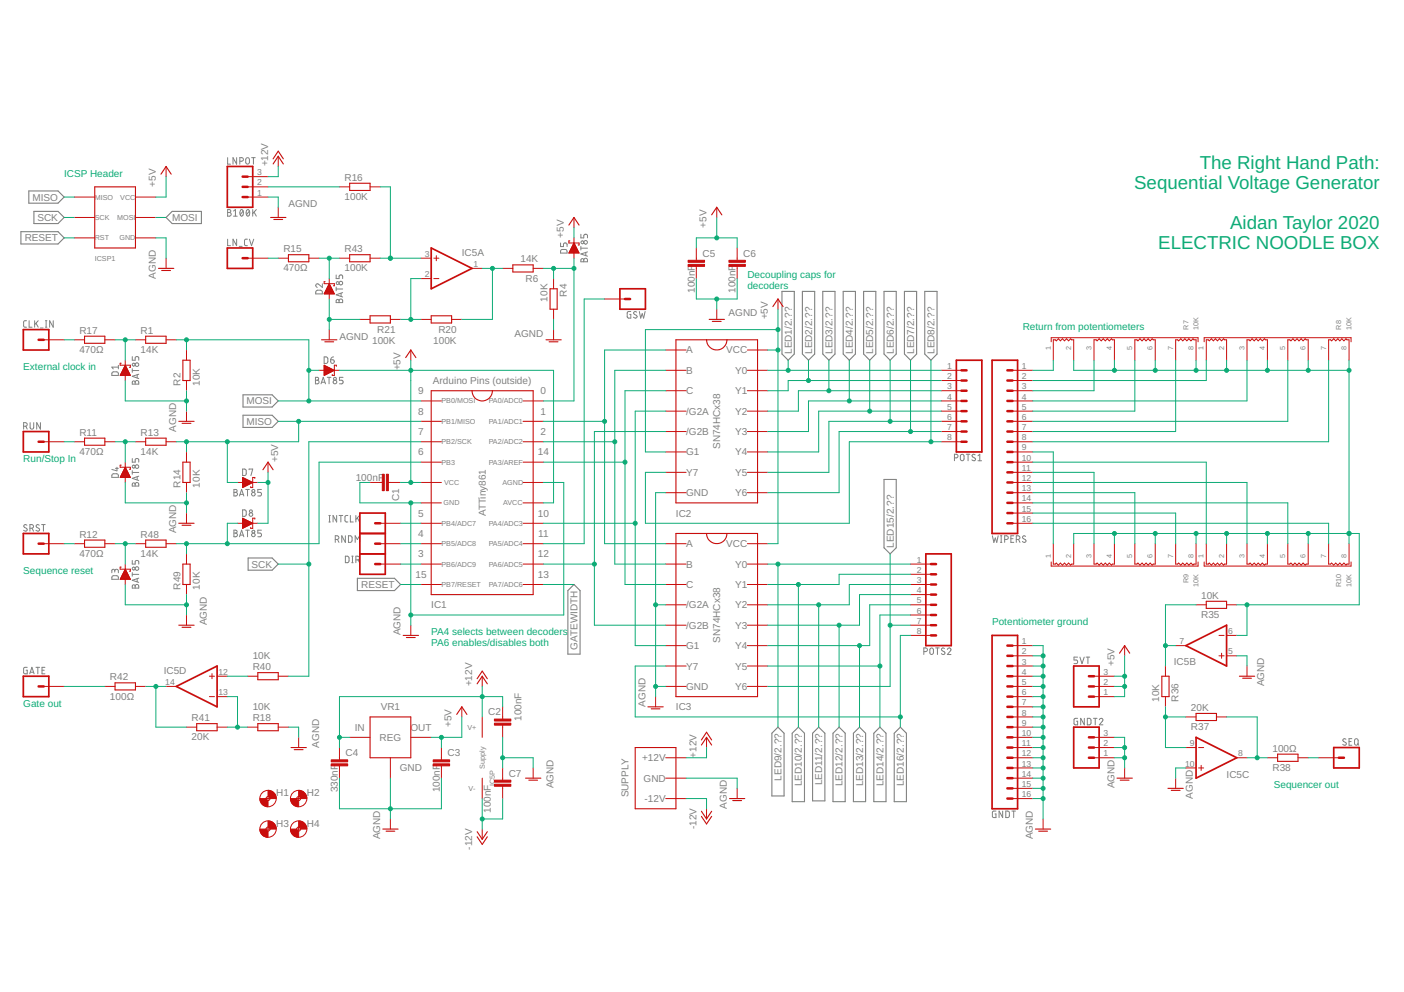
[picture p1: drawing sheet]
<svg xmlns="http://www.w3.org/2000/svg" width="297mm" height="210mm" viewBox="0 0 297 210" stroke-linecap="round" stroke-linejoin="round" font-family="sans-serif">
<defs><g id="words">
<g font-size="4" fill="#0dab76">
<text x="253.8" y="35.9">The Right Hand Path:</text>
<text x="240" y="40.1">Sequential Voltage Generator</text>
<text x="245" y="52.7">ELECTRIC NOODLE BOX</text>
<text x="260.3" y="48.5">Aidan Taylor 2020</text>
</g>
<g font-size="2.1" fill="#808080">
<text x="56.7" y="35.2" transform="rotate(-90 56.7 35.2)">+12V</text>
<text x="33" y="39.5" transform="rotate(-90 33 39.5)">+5V</text>
<text x="72.9" y="38.3">R16</text>
<text x="6.9" y="42.4">MISO</text>
<text x="7.9" y="46.8">SCK</text>
<text x="36.4" y="46.8">MOSI</text>
<text x="61" y="43.9">AGND</text>
<text x="72.9" y="42.3">100K</text>
<text x="5.2" y="51.1">RESET</text>
<text x="59.9" y="53.4">R15</text>
<text x="72.9" y="53.4">R43</text>
<text x="119.3" y="50.3" transform="rotate(-90 119.3 50.3)">+5V</text>
<text x="149.5" y="48.2" transform="rotate(-90 149.5 48.2)">+5V</text>
<text x="33" y="59" transform="rotate(-90 33 59)">AGND</text>
<text x="59.9" y="57.4">470Ω</text>
<text x="72.9" y="57.4">100K</text>
<text x="97.7" y="54.1">IC5A</text>
<text x="110.1" y="55.5">14K</text>
<text x="111.2" y="59.6">R6</text>
<text x="148.6" y="54.3">C5</text>
<text x="157.3" y="54.3">C6</text>
<text x="115.8" y="63.8" transform="rotate(-90 115.8 63.8)">10K</text>
<text x="119.9" y="62.7" transform="rotate(-90 119.9 62.7)">R4</text>
<text x="147" y="62" transform="rotate(-90 147 62)">100nF</text>
<text x="155.6" y="62" transform="rotate(-90 155.6 62)">100nF</text>
<text x="16.8" y="70.6">R17</text>
<text x="29.7" y="70.6">R1</text>
<text x="71.8" y="71.9">AGND</text>
<text x="79.8" y="70.4">R21</text>
<text x="92.8" y="70.4">R20</text>
<text x="108.8" y="71.2">AGND</text>
<text x="154.2" y="66.9">AGND</text>
<text x="162.4" y="67.6" transform="rotate(-90 162.4 67.6)">+5V</text>
<text x="16.8" y="74.7">470Ω</text>
<text x="29.7" y="74.7">14K</text>
<text x="78.7" y="72.8">100K</text>
<text x="91.7" y="72.8">100K</text>
<text x="145.2" y="74.8">A</text>
<text x="153.6" y="74.8">VCC</text>
<text x="167.5" y="74.9" transform="rotate(-90 167.5 74.9)">LED1/2.??</text>
<text x="171.8" y="74.9" transform="rotate(-90 171.8 74.9)">LED2/2.??</text>
<text x="176.1" y="74.9" transform="rotate(-90 176.1 74.9)">LED3/2.??</text>
<text x="180.4" y="74.9" transform="rotate(-90 180.4 74.9)">LED4/2.??</text>
<text x="184.8" y="74.9" transform="rotate(-90 184.8 74.9)">LED5/2.??</text>
<text x="189.1" y="74.9" transform="rotate(-90 189.1 74.9)">LED6/2.??</text>
<text x="193.4" y="74.9" transform="rotate(-90 193.4 74.9)">LED7/2.??</text>
<text x="197.7" y="74.9" transform="rotate(-90 197.7 74.9)">LED8/2.??</text>
<text x="38.2" y="81.6" transform="rotate(-90 38.2 81.6)">R2</text>
<text x="42.3" y="81.6" transform="rotate(-90 42.3 81.6)">10K</text>
<text x="84.8" y="78.4" transform="rotate(-90 84.8 78.4)">+5V</text>
<text x="88.5" y="83.4">9</text>
<text x="91.6" y="81.3">Arduino Pins (outside)</text>
<text x="114.4" y="83.4">0</text>
<text x="145.2" y="79.1">B</text>
<text x="145.2" y="83.4">C</text>
<text x="155.5" y="79.1">Y0</text>
<text x="155.5" y="83.4">Y1</text>
<text x="52.2" y="85.6">MOSI</text>
<text x="52.2" y="89.9">MISO</text>
<text x="88.5" y="87.7">8</text>
<text x="114.4" y="87.7">1</text>
<text x="145.2" y="87.7">/G2A</text>
<text x="155.5" y="87.7">Y2</text>
<text x="16.8" y="92.2">R11</text>
<text x="29.7" y="92.2">R13</text>
<text x="37.3" y="91.3" transform="rotate(-90 37.3 91.3)">AGND</text>
<text x="88.5" y="92.1">7</text>
<text x="114.4" y="92.1">2</text>
<text x="145.2" y="92.1">/G2B</text>
<text x="152.4" y="95" transform="rotate(-90 152.4 95)">SN74HCx38</text>
<text x="155.5" y="92.1">Y3</text>
<text x="16.8" y="96.3">470Ω</text>
<text x="29.7" y="96.3">14K</text>
<text x="58.9" y="97.8" transform="rotate(-90 58.9 97.8)">+5V</text>
<text x="75.3" y="101.8">100nF</text>
<text x="88.5" y="96.4">6</text>
<text x="113.8" y="96.4">14</text>
<text x="145.2" y="96.4">G1</text>
<text x="145.2" y="100.7">Y7</text>
<text x="155.5" y="96.4">Y4</text>
<text x="155.5" y="100.7">Y5</text>
<text x="38.2" y="103.2" transform="rotate(-90 38.2 103.2)">R14</text>
<text x="42.3" y="103.2" transform="rotate(-90 42.3 103.2)">10K</text>
<text x="84.4" y="106.1" transform="rotate(-90 84.4 106.1)">C1</text>
<text x="145.2" y="105">GND</text>
<text x="155.5" y="105">Y6</text>
<text x="16.8" y="113.8">R12</text>
<text x="29.7" y="113.8">R48</text>
<text x="37.3" y="112.9" transform="rotate(-90 37.3 112.9)">AGND</text>
<text x="88.5" y="113.6">4</text>
<text x="88.5" y="109.3">5</text>
<text x="102.8" y="109.2" transform="rotate(-90 102.8 109.2)">ATTiny861</text>
<text x="113.8" y="109.3">10</text>
<text x="113.9" y="113.6">11</text>
<text x="143" y="109.3">IC2</text>
<text x="16.8" y="117.8">470Ω</text>
<text x="29.7" y="117.8">14K</text>
<text x="88.5" y="117.9">3</text>
<text x="113.8" y="117.9">12</text>
<text x="145.2" y="115.8">A</text>
<text x="153.6" y="115.8">VCC</text>
<text x="189.1" y="115.9" transform="rotate(-90 189.1 115.9)">LED15/2.??</text>
<text x="38.2" y="124.7" transform="rotate(-90 38.2 124.7)">R49</text>
<text x="42.3" y="124.7" transform="rotate(-90 42.3 124.7)">10K</text>
<text x="53.2" y="120.1">SCK</text>
<text x="76.4" y="124.4">RESET</text>
<text x="87.9" y="122.3">15</text>
<text x="113.8" y="122.3">13</text>
<text x="145.2" y="120.1">B</text>
<text x="145.2" y="124.4">C</text>
<text x="155.5" y="120.1">Y0</text>
<text x="155.5" y="124.4">Y1</text>
<text x="91.2" y="128.7">IC1</text>
<text x="145.2" y="128.7">/G2A</text>
<text x="155.5" y="128.7">Y2</text>
<text x="254.1" y="126.7">10K</text>
<text x="254.1" y="130.8">R35</text>
<text x="43.8" y="132.3" transform="rotate(-90 43.8 132.3)">AGND</text>
<text x="84.8" y="134.5" transform="rotate(-90 84.8 134.5)">AGND</text>
<text x="122.2" y="137.5" transform="rotate(-90 122.2 137.5)">GATEWIDTH</text>
<text x="145.2" y="133">/G2B</text>
<text x="145.2" y="137.4">G1</text>
<text x="152.4" y="136" transform="rotate(-90 152.4 136)">SN74HCx38</text>
<text x="155.5" y="133">Y3</text>
<text x="155.5" y="137.4">Y4</text>
<text x="23.3" y="144">R42</text>
<text x="34.6" y="142.5">IC5D</text>
<text x="53.5" y="139.4">10K</text>
<text x="53.5" y="141.8">R40</text>
<text x="145.2" y="141.7">Y7</text>
<text x="155.5" y="141.7">Y5</text>
<text x="235.8" y="140.9" transform="rotate(-90 235.8 140.9)">+5V</text>
<text x="248.3" y="140.8">IC5B</text>
<text x="23.3" y="148">100Ω</text>
<text x="99.9" y="145.2" transform="rotate(-90 99.9 145.2)">+12V</text>
<text x="136.5" y="149.6" transform="rotate(-90 136.5 149.6)">AGND</text>
<text x="145.2" y="146">GND</text>
<text x="155.5" y="146">Y6</text>
<text x="245.3" y="148.5" transform="rotate(-90 245.3 148.5)">10K</text>
<text x="249.3" y="148.5" transform="rotate(-90 249.3 148.5)">R36</text>
<text x="267.5" y="145.2" transform="rotate(-90 267.5 145.2)">AGND</text>
<text x="40.5" y="152.6">R41</text>
<text x="53.5" y="150.2">10K</text>
<text x="53.5" y="152.6">R18</text>
<text x="75.1" y="154.6">IN</text>
<text x="80.5" y="150.3">VR1</text>
<text x="86.9" y="154.6">OUT</text>
<text x="95.5" y="153.9" transform="rotate(-90 95.5 153.9)">+5V</text>
<text x="103.3" y="151.4">C2</text>
<text x="110.3" y="152.6" transform="rotate(-90 110.3 152.6)">100nF</text>
<text x="143" y="150.3">IC3</text>
<text x="252" y="150.4">20K</text>
<text x="252" y="154.5">R37</text>
<text x="40.5" y="156.7">20K</text>
<text x="67.5" y="158.2" transform="rotate(-90 67.5 158.2)">AGND</text>
<text x="73.1" y="160">C4</text>
<text x="80.3" y="156.8">REG</text>
<text x="94.7" y="160">C3</text>
<text x="135.9" y="161.1">+12V</text>
<text x="147.3" y="160.3" transform="rotate(-90 147.3 160.3)">+12V</text>
<text x="269.2" y="159">100Ω</text>
<text x="71.5" y="167.7" transform="rotate(-90 71.5 167.7)">330nF</text>
<text x="84.6" y="163.2">GND</text>
<text x="93.1" y="167.7" transform="rotate(-90 93.1 167.7)">100nF</text>
<text x="107.6" y="164.3">C7</text>
<text x="117.1" y="166.8" transform="rotate(-90 117.1 166.8)">AGND</text>
<text x="136.2" y="165.4">GND</text>
<text x="165.3" y="165.2" transform="rotate(-90 165.3 165.2)">LED9/2.??</text>
<text x="169.6" y="166.3" transform="rotate(-90 169.6 166.3)">LED10/2.??</text>
<text x="174" y="166.2" transform="rotate(-90 174 166.2)">LED11/2.??</text>
<text x="178.3" y="166.3" transform="rotate(-90 178.3 166.3)">LED12/2.??</text>
<text x="182.6" y="166.3" transform="rotate(-90 182.6 166.3)">LED13/2.??</text>
<text x="186.9" y="166.3" transform="rotate(-90 186.9 166.3)">LED14/2.??</text>
<text x="191.2" y="166.3" transform="rotate(-90 191.2 166.3)">LED16/2.??</text>
<text x="235.8" y="166.8" transform="rotate(-90 235.8 166.8)">AGND</text>
<text x="259.5" y="164.5">IC5C</text>
<text x="269.2" y="163.1">R38</text>
<text x="58.4" y="168.5">H1</text>
<text x="64.9" y="168.5">H2</text>
<text x="103.9" y="172" transform="rotate(-90 103.9 172)">100nF</text>
<text x="133" y="168.7" transform="rotate(-90 133 168.7)">SUPPLY</text>
<text x="136.4" y="169.7">-12V</text>
<text x="153.8" y="171.1" transform="rotate(-90 153.8 171.1)">AGND</text>
<text x="252.4" y="169" transform="rotate(-90 252.4 169)">AGND</text>
<text x="58.4" y="174.9">H3</text>
<text x="64.9" y="174.9">H4</text>
<text x="80.4" y="177.6" transform="rotate(-90 80.4 177.6)">AGND</text>
<text x="99.9" y="179.8" transform="rotate(-90 99.9 179.8)">-12V</text>
<text x="147.3" y="175.4" transform="rotate(-90 147.3 175.4)">-12V</text>
<text x="218.5" y="177.6" transform="rotate(-90 218.5 177.6)">AGND</text>
</g>
<g font-size="2.1" fill="#0dab76">
<text x="13.6" y="37.4">ICSP Header</text>
<text x="158.1" y="58.8">Decoupling caps for</text>
<text x="158.1" y="61.1">decoders</text>
<text x="216.4" y="69.7">Return from potentiometers</text>
<text x="4.9" y="78.4">External clock in</text>
<text x="4.9" y="97.8">Run/Stop In</text>
<text x="4.9" y="121.5">Sequence reset</text>
<text x="91.2" y="134.3">PA4 selects between decoders</text>
<text x="91.2" y="136.6">PA6 enables/disables both</text>
<text x="209.9" y="132.3">Potentiometer ground</text>
<text x="4.9" y="149.6">Gate out</text>
<text x="269.5" y="166.8">Sequencer out</text>
</g>
<g font-size="1.8" fill="#808080">
<text x="54.4" y="41.4">1</text>
<text x="54.4" y="39.2">2</text>
<text x="54.4" y="37.1">3</text>
<text x="89.9" y="58.7">2</text>
<text x="89.9" y="54.3">3</text>
<text x="100.2" y="56.5">1</text>
<text x="200.4" y="78.1">1</text>
<text x="200.4" y="80.2">2</text>
<text x="200.4" y="82.4">3</text>
<text x="216.2" y="78.1">1</text>
<text x="216.2" y="80.2">2</text>
<text x="216.2" y="82.4">3</text>
<text x="200.4" y="84.5">4</text>
<text x="200.4" y="86.7">5</text>
<text x="200.4" y="88.9">6</text>
<text x="216.2" y="84.5">4</text>
<text x="216.2" y="86.7">5</text>
<text x="216.2" y="88.9">6</text>
<text x="200.4" y="91">7</text>
<text x="200.4" y="93.2">8</text>
<text x="216.2" y="91">7</text>
<text x="216.2" y="93.2">8</text>
<text x="216.2" y="95.3">9</text>
<text x="216.2" y="97.5">10</text>
<text x="216.2" y="99.6">11</text>
<text x="216.2" y="101.8">12</text>
<text x="216.2" y="104">13</text>
<text x="216.2" y="106.1">14</text>
<text x="216.2" y="108.3">15</text>
<text x="216.2" y="110.4">16</text>
<text x="193.9" y="119.1">1</text>
<text x="193.9" y="121.2">2</text>
<text x="193.9" y="123.4">3</text>
<text x="193.9" y="125.5">4</text>
<text x="193.9" y="127.7">5</text>
<text x="193.9" y="129.8">6</text>
<text x="193.9" y="132">7</text>
<text x="193.9" y="134.2">8</text>
<text x="216.2" y="136.3">1</text>
<text x="249.6" y="136.3">7</text>
<text x="259.8" y="134.2">6</text>
<text x="46.2" y="142.8">12</text>
<text x="216.2" y="138.5">2</text>
<text x="216.2" y="140.6">3</text>
<text x="216.2" y="142.8">4</text>
<text x="233.5" y="142.8">3</text>
<text x="259.8" y="138.5">5</text>
<text x="35" y="144.9">14</text>
<text x="46.2" y="147.1">13</text>
<text x="216.2" y="144.9">5</text>
<text x="216.2" y="147.1">6</text>
<text x="216.2" y="149.3">7</text>
<text x="233.5" y="147.1">1</text>
<text x="233.5" y="144.9">2</text>
<text x="216.2" y="151.4">8</text>
<text x="216.2" y="153.6">9</text>
<text x="216.2" y="155.7">10</text>
<text x="233.5" y="155.7">3</text>
<text x="216.2" y="157.9">11</text>
<text x="216.2" y="160">12</text>
<text x="233.5" y="160">1</text>
<text x="233.5" y="157.9">2</text>
<text x="251.7" y="157.9">9</text>
<text x="262" y="160">8</text>
<text x="216.2" y="162.2">13</text>
<text x="216.2" y="164.4">14</text>
<text x="216.2" y="166.5">15</text>
<text x="250.7" y="162.2">10</text>
<text x="216.2" y="168.7">16</text>
</g>
<g font-size="1.5" fill="#808080">
<text x="20" y="42.2">MISO</text>
<text x="20" y="46.5">SCK</text>
<text x="24.8" y="46.5">MOSI</text>
<text x="25.4" y="42.2">VCC</text>
<text x="20" y="50.9">RST</text>
<text x="25.3" y="50.9">GND</text>
<text x="20" y="55.2">ICSP1</text>
<text x="251.4" y="69.7" transform="rotate(-90 251.4 69.7)">R7</text>
<text x="253.6" y="69.7" transform="rotate(-90 253.6 69.7)">10K</text>
<text x="283.8" y="69.7" transform="rotate(-90 283.8 69.7)">R8</text>
<text x="285.9" y="69.7" transform="rotate(-90 285.9 69.7)">10K</text>
<text x="222.3" y="74.1" transform="rotate(-90 222.3 74.1)">1</text>
<text x="226.6" y="74.1" transform="rotate(-90 226.6 74.1)">2</text>
<text x="230.9" y="74.1" transform="rotate(-90 230.9 74.1)">3</text>
<text x="235.2" y="74.1" transform="rotate(-90 235.2 74.1)">4</text>
<text x="239.5" y="74.1" transform="rotate(-90 239.5 74.1)">5</text>
<text x="243.9" y="74.1" transform="rotate(-90 243.9 74.1)">6</text>
<text x="248.2" y="74.1" transform="rotate(-90 248.2 74.1)">7</text>
<text x="252.5" y="74.1" transform="rotate(-90 252.5 74.1)">8</text>
<text x="254.6" y="74.1" transform="rotate(-90 254.6 74.1)">1</text>
<text x="259" y="74.1" transform="rotate(-90 259 74.1)">2</text>
<text x="263.3" y="74.1" transform="rotate(-90 263.3 74.1)">3</text>
<text x="267.6" y="74.1" transform="rotate(-90 267.6 74.1)">4</text>
<text x="271.9" y="74.1" transform="rotate(-90 271.9 74.1)">5</text>
<text x="276.2" y="74.1" transform="rotate(-90 276.2 74.1)">6</text>
<text x="280.5" y="74.1" transform="rotate(-90 280.5 74.1)">7</text>
<text x="284.9" y="74.1" transform="rotate(-90 284.9 74.1)">8</text>
<text x="93.4" y="85.4">PB0/MOSI</text>
<text x="93.4" y="89.7">PB1/MISO</text>
<text x="103.4" y="89.7">PA1/ADC1</text>
<text x="103.4" y="85.4">PA0/ADC0</text>
<text x="93.4" y="94">PB2/SCK</text>
<text x="103.4" y="94">PA2/ADC2</text>
<text x="93.4" y="98.3">PB3</text>
<text x="103.4" y="98.3">PA3/AREF</text>
<text x="93.9" y="106.9">GND</text>
<text x="93.9" y="102.6">VCC</text>
<text x="106.3" y="102.6">AGND</text>
<text x="106.4" y="106.9">AVCC</text>
<text x="93.4" y="111.3">PB4/ADC7</text>
<text x="103.4" y="111.3">PA4/ADC3</text>
<text x="93.4" y="115.6">PB5/ADC8</text>
<text x="93.4" y="119.9">PB6/ADC9</text>
<text x="103.4" y="119.9">PA6/ADC5</text>
<text x="103.4" y="115.6">PA5/ADC4</text>
<text x="222.3" y="118" transform="rotate(-90 222.3 118)">1</text>
<text x="226.6" y="118" transform="rotate(-90 226.6 118)">2</text>
<text x="230.9" y="118" transform="rotate(-90 230.9 118)">3</text>
<text x="235.2" y="118" transform="rotate(-90 235.2 118)">4</text>
<text x="239.5" y="118" transform="rotate(-90 239.5 118)">5</text>
<text x="243.9" y="118" transform="rotate(-90 243.9 118)">6</text>
<text x="248.2" y="118" transform="rotate(-90 248.2 118)">7</text>
<text x="252.5" y="118" transform="rotate(-90 252.5 118)">8</text>
<text x="254.6" y="118" transform="rotate(-90 254.6 118)">1</text>
<text x="259" y="118" transform="rotate(-90 259 118)">2</text>
<text x="263.3" y="118" transform="rotate(-90 263.3 118)">3</text>
<text x="267.6" y="118" transform="rotate(-90 267.6 118)">4</text>
<text x="271.9" y="118" transform="rotate(-90 271.9 118)">5</text>
<text x="276.2" y="118" transform="rotate(-90 276.2 118)">6</text>
<text x="280.5" y="118" transform="rotate(-90 280.5 118)">7</text>
<text x="284.9" y="118" transform="rotate(-90 284.9 118)">8</text>
<text x="93.4" y="124.2">PB7/RESET</text>
<text x="103.4" y="124.2">PA7/ADC6</text>
<text x="251.4" y="123.5" transform="rotate(-90 251.4 123.5)">R9</text>
<text x="253.6" y="124.2" transform="rotate(-90 253.6 124.2)">10K</text>
<text x="283.8" y="124.3" transform="rotate(-90 283.8 124.3)">R10</text>
<text x="285.9" y="124.2" transform="rotate(-90 285.9 124.2)">10K</text>
<text x="98.9" y="154.4">V+</text>
<text x="99.1" y="167.3">V-</text>
<text x="102.5" y="162.7" transform="rotate(-90 102.5 162.7)">Supply</text>
<text x="104.7" y="166.3" transform="rotate(-90 104.7 166.3)">I</text>
<text x="104.7" y="165.9" transform="rotate(-90 104.7 165.9)">C</text>
<text x="104.7" y="164.8" transform="rotate(-90 104.7 164.8)">5P</text>
</g>
</g></defs>
<g fill="none" stroke="#808080" stroke-width=".21">
<path d="M48.2 33.4v1.3h.6M50.1 33.4v1.3l-.8-1.3v1.3M50.7 34.1h.4a.38 .38 0 0 0 .4-.4 .38 .38 0 0 0-.4-.3h-.4v1.3M52.1 33.5l.3-.1 .2 .1 .2 .9a.39 .39 0 0 1-.4 .3 .39 .39 0 0 1-.4-.3zM53.2 33.4h.8M53.6 33.4v1.3M48.2 44.3l.6 .2v.2l-.3 .3a.39 .39 0 0 1 .4 .3 .39 .39 0 0 1-.4 .4h-.3zM48.2 45h.3M48.2 50.6v1.4h.6M49.4 45.7h.8M49.4 44.7l.4-.4v1.4M50.1 50.6v1.4l-.8-1.4v1.4"/>
<path d="M50.6 52.1h.6M50.9 44.4l.2-.1a.83 .83 0 0 1 0 1.4 .91 .91 0 0 1-.2-1.3zM51.4 44.7l-.6 .7M52.2 44.4l.3-.1a.83 .83 0 0 1 0 1.4 .87 .87 0 0 1-.3-1.3zM52.3 50.6l-.4 .1-.2 .2 .1 .9 .1 .2h.4M52.8 44.7l-.6 .7M52.8 50.6l.4 1.4 .5-1.4M53.5 44.3v1.4M53.8 44.9l.4 .8M54.2 44.3l-.7 .9M71.1 58.2v.7h.6v-.4a.39 .39 0 0 1 .4-.3 .39 .39 0 0 1 .4 .3v.4M118.6 51.4v.8h.6v-.5a.39 .39 0 0 1 .4-.3 .39 .39 0 0 1 .4 .3v.5"/>
<path d="M118.7 52.9l1-.1 .2 .2 .1 .6h-1.4zM122.9 49.6v.7h.6v-.4a.4 .4 0 0 1 .4-.3 .4 .4 0 0 1 .4 .3v.4M122.9 52.1v.8M122.9 52.5h1.4M123 54.8l.3-.1 .2 .3a.39 .39 0 0 1 .4-.4 .39 .39 0 0 1 .4 .4v.4h-1.4zM123.5 55v.4M123.9 53.4v.7M124.3 53.3l-1.4 .4 1.4 .5M5.6 67.9h-.4l-.2 .3v.8l.2 .2h.4M6.2 67.9v1.3h.6M7.3 67.9v1.3M7.6 68.4l.5 .8"/>
<path d="M8.1 67.9l-.8 .8M8.5 69.4h.6M9.6 69.2h.3M9.6 67.9h.3M9.8 67.9v1.3M11.3 67.9v1.3l-.8-1.3v1.3M23.8 78.8l1-.1 .2 .2v.5h-1.3zM25 77.3v.8M25 77.7h-1.3l.3 .4M28 75.5v.7h.6v-.4a.39 .39 0 0 1 .4-.4 .39 .39 0 0 1 .4 .4v.4M28 78v.8M28 78.4h1.4"/>
<path d="M29 79.3v.7M29.4 79.2l-1.4 .4 1.4 .5M66.7 79.8l.7 .1v.3l-.3 .3a.38 .38 0 0 1 .4 .3 .38 .38 0 0 1-.4 .4h-.4zM66.9 61.5l1-.1 .3 .3v.5h-1.4zM68.2 60v.8l-.8-.6a.37 .37 0 0 0-.6 .1 .37 .37 0 0 0 .3 .5M68.6 75.5h.5l.2 .3 .1 .7-.3 .4h-.5zM69.2 79.8h.8M69.6 79.8v1.4M70 76.1h.4a.39 .39 0 0 1 .3 .5 .39 .39 0 0 1-.4 .3 .39 .39 0 0 1-.3-.4zM70.6 75.5l-.4 .1-.2 .5M71.1 60.7v.8M71.1 61.2h1.4"/>
<path d="M71.2 63.4h.3l.2 .2a.38 .38 0 0 1 .4-.3 .38 .38 0 0 1 .4 .3v.4h-1.4zM71.7 63.6v.4M72.2 62v.7M72.5 61.9l-1.4 .5 1.4 .4M72.6 79.8h-.8v.7h.5a.39 .39 0 0 1 .3 .3 .39 .39 0 0 1-.3 .4h-.5M133.5 65.9h-.5l-.3 .2v.9l.2 .3h.6v-.8h-.3M134.7 66a.34 .34 0 0 0-.5 0 .34 .34 0 0 0 0 .5l.4 .2a.38 .38 0 0 1 0 .6 .38 .38 0 0 1-.6-.2M135.3 65.9l.3 1.4 .3-.9 .3 .9 .3-1.4M5 90.2h.4a.38 .38 0 0 0 .4-.4 .38 .38 0 0 0-.4-.4h-.4v1.4M5.5 90.2l.3 .6M6.4 89.4v1a.38 .38 0 0 0 .4 .4 .38 .38 0 0 0 .3-.4v-1M8.6 89.4v1.4l-.8-1.4v1.4"/>
<path d="M24.4 99.1h.6M24.7 98.9v.7l-1-.3M28 97v.8h.6v-.5a.39 .39 0 0 1 .4-.3 .39 .39 0 0 1 .4 .3v.5M28 99.6v.8M28 100h1.4M28.1 80.7l.2-.1 .3 .3a.38 .38 0 0 1 .4-.4 .38 .38 0 0 1 .4 .4v.4h-1.4zM28.6 80.9v.4M51.3 99.3h.6l.2 .2v.9l-.2 .2h-.6zM52.7 99.4v-.1h.8l-.4 1.3M66.7 80.5h.4M67.9 81.2l.5-1.4 .5 1.4M68.1 80.9h.6"/>
<path d="M201.9 96.9h.4a.38 .38 0 0 0 .4-.4 .38 .38 0 0 0-.4-.4h-.4v1.4M203.3 96.2l.3-.1 .2 .1 .2 .9a.39 .39 0 0 1-.4 .4 .39 .39 0 0 1-.4-.4zM204.4 96.1h.8M204.8 96.1v1.4M206.3 96.2h-.2a.31 .31 0 0 0-.4 .1 .31 .31 0 0 0 .1 .4l.4 .2a.38 .38 0 0 1 0 .6 .38 .38 0 0 1-.6-.2M206.9 96.4l.4-.3v1.4M206.9 97.5h.8M5.7 111.1l-.5-.1-.2 .3 .2 .3 .4 .2a.35 .35 0 0 1 .1 .5 .35 .35 0 0 1-.6 0l-.1-.1M6.3 111.8h.4a.39 .39 0 0 0 .4-.4 .39 .39 0 0 0-.4-.4h-.4v1.4M6.8 111.8l.3 .6M8.3 111.1a.34 .34 0 0 0-.5 0 .34 .34 0 0 0 0 .5l.4 .2a.38 .38 0 0 1 0 .6 .38 .38 0 0 1-.6-.2M8.8 111h.8"/>
<path d="M9.2 111v1.4M23.8 100.4l1-.1 .2 .2v.5h-1.3zM28 118.6v.8h.6v-.5a.39 .39 0 0 1 .4-.3 .39 .39 0 0 1 .4 .3v.5M28.1 102.2h.2l.3 .3a.38 .38 0 0 1 .4-.4 .38 .38 0 0 1 .4 .4v.3h-1.4zM28.6 102.5v.3M29 100.9v.7M29.4 100.8l-1.4 .4 1.4 .5M49.5 103.6l.6 .1 .1 .2-.3 .3a.38 .38 0 0 1 .3 .4 .38 .38 0 0 1-.3 .3h-.4zM49.5 112.2l.6 .1 .1 .3-.3 .2a.39 .39 0 0 1 .3 .4 .39 .39 0 0 1-.3 .4h-.4zM49.5 104.2h.4M49.5 112.8h.4M50.7 104.9l.4-1.3 .5 1.3"/>
<path d="M50.7 113.6l.4-1.4 .5 1.4M50.8 104.6h.7M50.8 113.2h.7M51.3 107.9h.6l.2 .2v.9l-.2 .2-.6 .1zM52 103.6h.7M52 112.2h.7M52.4 103.6v1.3M52.4 112.2v1.4M55.3 103.6h-.8v.6h.5a.39 .39 0 0 1 .3 .4 .39 .39 0 0 1-.3 .3h-.5M55.3 112.2h-.8v.6h.5a.4 .4 0 0 1 .3 .4 .4 .4 0 0 1-.3 .4h-.5M69.6 110.4h.3M69.6 109.1h.3"/>
<path d="M69.7 109.1v1.3M70.9 114.2h.4a.39 .39 0 0 0 .4-.4 .39 .39 0 0 0-.4-.4h-.4v1.4M71.2 109.1v1.3l-.7-1.3v1.3M71.4 114.2l.3 .6M71.7 109.1h.8M72.1 109.1v1.3M73.1 117.7h.5l.2 .2 .1 .8-.3 .3-.5 .1zM73.1 113.4v1.4l-.8-1.4v1.4M73.6 109.1h-.5l-.1 .3v.9l.2 .1h.4M73.7 113.4h.6l.2 .2v.9l-.2 .2-.6 .1zM74.1 109.1v1.3h.6M74.4 117.7h.3"/>
<path d="M74.4 119.1h.3M74.6 117.7v1.4M75.1 114.8v-1.4l.5 .8 .5-.8v1.4M75.3 118.5h.4a.39 .39 0 0 0 .4-.4 .39 .39 0 0 0-.4-.4h-.4v1.4M75.3 109.1v1.3M75.6 109.6l.5 .8M75.8 118.5l.3 .6M76.1 109.1l-.8 .8M210 113.4l.3 1.4 .3-1 .3 1 .3-1.4M211.7 114.8h.3M211.7 113.4h.3M211.8 113.4v1.4"/>
<path d="M212.6 114.2h.3a.39 .39 0 0 0 .4-.4 .39 .39 0 0 0-.4-.4h-.3v1.4M213.9 114h.4M214.5 113.4h-.6v1.4h.6M215 114.2h.4a.39 .39 0 0 0 .4-.4 .39 .39 0 0 0-.4-.4h-.4v1.4M215.5 114.2l.3 .6M217 113.5l-.4-.1-.3 .3 .6 .5a.38 .38 0 0 1 0 .6 .38 .38 0 0 1-.6-.2M23.8 121.9l1-.1 .2 .2v.6h-1.3zM24.3 120.8a.38 .38 0 0 1 .4-.4 .38 .38 0 0 1 .3 .4v.4M24.3 121.1l-.1-.5-.3-.1-.2 .1v.6M28 121.2v.7M28 121.5h1.4M28.1 123.8l.2-.1 .3 .3a.38 .38 0 0 1 .4-.3 .38 .38 0 0 1 .4 .3v.4h-1.4z"/>
<path d="M28.6 124v.4M29 122.4v.7M29.4 122.3l-1.4 .5 1.4 .4M195.5 137.9h.3a.39 .39 0 0 0 .4-.4 .39 .39 0 0 0-.4-.4h-.3v1.4M196.8 137.2l.3-.1 .3 .1 .1 .9a.38 .38 0 0 1-.4 .4 .38 .38 0 0 1-.4-.4zM198 137.1h.7M198.3 137.1v1.4M199.8 137.2a.34 .34 0 0 0-.5 0 .34 .34 0 0 0 0 .5l.5 .2a.37 .37 0 0 1-.1 .6 .37 .37 0 0 1-.5-.2M200.4 137.4a.37 .37 0 0 1 .6-.3 .37 .37 0 0 1 .1 .6l-.7 .8h.8M228 139h-.8v.7h.5a.39 .39 0 0 1 .3 .3 .39 .39 0 0 1-.3 .4h-.5M228.5 139l.4 1.4 .5-1.4M229.8 139h.7"/>
<path d="M230.2 139v1.4M5.8 141.2h-.6l-.2 .2v.9l.2 .3h.6v-.8h-.3M6.3 142.6l.5-1.4 .4 1.4M6.4 142.2h.7M7.6 141.2h.8M8 141.2v1.4M8.9 141.8h.5M9.5 141.2h-.6v1.4h.6M228 152l-.7 .1-.1 1 .2 .3h.6v-.8h-.2M229.4 152v1.4l-.8-1.4v1.4M230 152h.6l.2 .2v.8l-.2 .4h-.6zM231.3 152h.8"/>
<path d="M231.7 152v1.4M232.6 152.3a.37 .37 0 0 1 .5-.3 .37 .37 0 0 1 .1 .6l-.6 .8h.7M284.8 156.4l-.4-.1-.3 .3 .6 .5a.37 .37 0 0 1-.1 .6 .37 .37 0 0 1-.5-.2M285.4 156.9h.5M286 156.3h-.6v1.4h.6M286.7 156.4l.3-.1 .2 .1 .1 .9a.38 .38 0 0 1-.3 .4 .38 .38 0 0 1-.4-.4zM287.2 157.4l.3 .3M210.7 171.6l-.7 .2v.9l.1 .3h.6v-.8h-.2M212.1 171.6v1.4l-.7-1.4v1.4M212.8 171.6h.5l.2 .3v.9l-.2 .2h-.5zM214.1 171.6h.7M214.5 171.6v1.4"/>
<circle cx="71.4" cy="59.9" r=".3"/>
<circle cx="72.1" cy="59.9" r=".38"/>
<circle cx="123.2" cy="51.3" r=".3"/>
<circle cx="123.9" cy="51.3" r=".38"/>
<circle cx="28.3" cy="77.2" r=".3"/>
<circle cx="29" cy="77.2" r=".39"/>
<circle cx="28.3" cy="98.7" r=".31"/>
<circle cx="29" cy="98.7" r=".39"/>
<circle cx="70.9" cy="80.1" r=".31"/>
<circle cx="70.9" cy="80.8" r=".39"/>
<circle cx="53.1" cy="108.2" r=".3"/>
<circle cx="53.1" cy="108.9" r=".38"/>
<circle cx="53.6" cy="103.9" r=".31"/>
<circle cx="53.6" cy="112.5" r=".3"/>
<circle cx="53.6" cy="104.6" r=".39"/>
<circle cx="53.6" cy="113.2" r=".38"/>
<circle cx="28.3" cy="120.3" r=".31"/>
<circle cx="29" cy="120.3" r=".39"/>
</g>
<g fill="none" stroke="#808080" stroke-width=".23">
<path d="M4.4 49h7.9l1.3 1.3-1.3 1.3h-7.9zM6.1 40.4h6.2l1.3 1.3-1.3 1.3h-6.2zM7.2 44.7h5.1l1.3 1.3-1.3 1.3h-5.1zM35.1 46l1.3-1.3h6.2v2.6h-6.2zM165.4 61.7h2.6v13.2l-1.2 1.3-1.4-1.3zM169.8 61.7h2.6v13.2l-1.4 1.3-1.2-1.3zM174.1 61.7h2.6v13.2l-1.3 1.3-1.3-1.3zM178.4 61.7h2.6v13.2l-1.3 1.3-1.3-1.3zM182.7 61.7h2.6v13.2l-1.3 1.3-1.3-1.3zM187 61.7h2.6v13.2l-1.3 1.3-1.3-1.3zM191.3 61.7h2.6v13.2l-1.3 1.3-1.3-1.3zM195.6 61.7h2.6v13.2l-1.2 1.3-1.4-1.3z"/>
<path d="M51.4 83.5h6.2l1.3 1.3-1.3 1.3h-6.2zM51.4 87.9h6.2l1.3 1.3-1.3 1.2h-6.2zM52.5 118.1h5.1l1.3 1.3-1.3 1.2h-5.1zM187 101.5h2.6v14.4l-1.3 1.3-1.3-1.3zM75.6 122.4h7.9l1.3 1.3-1.3 1.3h-7.9zM121.4 123.7l1.3 1.3v13.4h-2.6v-13.4zM164.6 153.9l1.3 1.3v13.2h-2.6v-13.2zM167.6 155.2l1.3-1.3 1.3 1.3v14.4h-2.6zM173.2 153.9l1.3 1.3v14.3h-2.6v-14.3zM176.2 155.2l1.3-1.3 1.3 1.3v14.4h-2.6zM180.6 155.2l1.2-1.3 1.3 1.3v14.4h-2.5zM184.9 155.2l1.3-1.3 1.3 1.3v14.4h-2.6z"/>
<path d="M189.2 155.2l1.3-1.3 1.3 1.3v14.4h-2.6z"/>
</g>
<g fill="none" stroke="#c90d0c" stroke-width=".21">
<path d="M35.1 35.2v2.2M52.4 39.5h4.3M52.4 37.4h4.3M58.9 33.1v2.1M71.8 39.5h2.2M78.3 39.5h2.2M15.7 41.7h4.3M15.7 46h4.3M15.7 50.3h4.3M28.7 41.7h4.3M28.7 46h4.3M28.7 50.3h4.3"/>
<path d="M35.1 54.6v2.2M52.4 54.6h4.3M52.4 41.7h4.3M58.9 54.6h2.1M58.9 43.9v2.1M65.3 54.6h2.2M68.8 59.6h-.2v.4h2.1v.5h-.2M69.7 58.9v1.1M71.8 54.6h2.2M78.3 54.6h2.2M89.1 54.6h2.1M89.1 58.9h2.1"/>
<path d="M91.8 54.6h1.1M91.8 58.9h1.1M92.3 54.1v1.1M99.9 56.8h2.1M106.3 56.8h2.2M112.8 56.8h2.2M117.1 58.9v2.2M120.4 53.5h2.1M120.5 53.4h1.9M120.5 53.3h1.9M120.5 53.2h1.8M120.6 51h-.2v.4h2.1v.4h-.2"/>
<path d="M120.6 53.1h1.7M120.6 53h1.6M120.7 52.9h1.5M120.7 52.8h1.4M120.8 52.7h1.3M120.8 52.6h1.2M120.9 52.5h1.1M120.9 52.4h1M121 52.3h.9M121 52.2h.8M121.1 52.1h.7M121.1 52h.6"/>
<path d="M121.2 51.9h.5M121.2 51.8h.4M121.3 51.7h.3M121.3 51.6h.2M121.4 51.5h.1M121.4 46v2.2M121.4 50.3v1.1M121.4 53.6v1M121.4 51.4l1.1 2.2h-2.1zM147.3 52.5v2.6M147.3 56.4v2.5M151.6 43.9v2.1"/>
<path d="M156 52.5v2.6M156 56.4v2.5M9.2 71.9h4.4M15.7 71.9h2.2M22.2 71.9h2.1M25.5 79.4h2M25.5 79.3h2M25.6 79.2h1.9M25.6 79.1h1.8M25.7 76.9h-.3v.4h2.2v.4h-.2M25.7 79h1.6M25.7 78.9h1.6"/>
<path d="M25.8 78.8h1.4M25.8 78.7h1.4M25.9 78.6h1.3M25.9 78.5h1.2M26 78.4h1.1M26 78.3h1M26.1 78.2h.9M26.1 78.1h.8M26.2 78h.7M26.2 77.9h.6M26.2 77.8h.6M26.3 77.7h.4"/>
<path d="M26.4 77.6h.3M26.4 77.5h.2M26.5 77.4h.1M26.5 76.2v1.1M26.5 79.4v1.1M26.5 77.3l1.1 2.1h-2.2zM28.7 71.9h2.1M35.1 71.9h2.2M39.5 74.1v2.1M67.5 78.4h4.3M68.6 77.3h.1M68.6 77.7h.8"/>
<path d="M68.6 79.4h.1M68.6 79.3h.4M68.6 79.2h.6M68.6 79.1h.7M68.6 79h.9M68.6 78.9h1.1M68.6 78.8h1.3M68.6 78.7h1.5M68.6 78.6h1.7M68.6 78.5h1.9M68.6 78.3h2M68.6 78.2h1.8"/>
<path d="M68.6 78.1h1.6M68.6 78h1.4M68.6 77.9h1.2M68.6 77.8h1M68.6 77.6h.6M68.6 77.5h.4M68.6 77.4h.2M68.6 77.3l2.1 1.1-2.1 1zM68.6 62.2h2.1M68.6 62.1h2.1M68.7 62h1.9M68.7 61.9h1.9"/>
<path d="M68.8 61.8h1.7M68.8 61.7h1.7M68.9 61.6h1.5M68.9 61.5h1.5M69 61.4h1.3M69 61.3h1.3M69.1 61.2h1.1M69.1 61.1h1.1M69.2 61h.9M69.2 60.9h.9M69.3 60.8h.7M69.3 60.7h.7"/>
<path d="M69.4 60.6h.5M69.4 60.5h.5M69.5 60.4h.3M69.5 60.3h.3M69.6 60.2h.1M69.6 60.1h.1M69.7 62.2v1.1M69.7 69.7v2.2M69.7 60l1 2.2h-2.1zM71.2 77.5v-.2h-.5v2.1h-.4v-.2M76.1 67.6h2.2M82.6 67.6h2.2"/>
<path d="M86.9 74.1v2.1M89.1 67.6h2.1M95.5 67.6h2.2M117.1 65.4v2.2M117.1 69.7v2.2M127.9 63.3h4.3M140.8 74.1h4.4M140.8 78.4h4.4M151.6 65.4v2.2M158.1 74.1h4.3M158.1 78.4h4.3M164.6 63.3v2.1"/>
<path d="M199.1 78.4h4.3M214.2 78.4h4.3M222.4 72.3v-.8h31.1v.8M222.8 76.2v-4.3h.5l.2 .2 .4-.4 .4 .4 .5-.4 .4 .4 .4-.4 .5 .4 .4-.4 .2 .2h.5v4.3M231.5 76.2v-4.3h.4l.2 .2 .4-.4 .5 .4 .4-.4 .4 .4 .5-.4 .4 .4 .4-.4 .3 .2h.4v4.3M240.1 76.2v-4.3h.4l.2 .2 .5-.4 .4 .4 .4-.4 .5 .4 .4-.4 .4 .4 .5-.4 .2 .2h.4v4.3M248.7 76.2v-4.3h.5l.2 .2 .4-.4 .4 .4 .5-.4 .4 .4 .4-.4 .5 .4 .4-.4 .2 .2h.4v4.3M254.8 72.3v-.8h31v.8M255.2 76.2v-4.3h.4l.2 .2 .5-.4 .4 .4 .4-.4 .5 .4 .4-.4 .4 .4 .5-.4 .2 .2h.4v4.3M263.8 76.2v-4.3h.5l.2 .2 .4-.4 .4 .4 .5-.4 .4 .4 .4-.4 .5 .4 .4-.4 .2 .2h.4v4.3M272.5 76.2v-4.3h.4l.2 .2 .4-.4 .5 .4 .4-.4 .4 .4 .5-.4 .4 .4 .4-.4 .3 .2h.4v4.3M281.1 76.2v-4.3h.4l.2 .2 .5-.4 .4 .4 .4-.4 .5 .4 .4-.4 .4 .4 .5-.4 .2 .2h.4v4.3"/>
<path d="M9.2 93.5h4.4M15.7 93.5h2.2M22.2 93.5h2.1M25.7 98.4h-.3v.5h2.2v.4h-.2M26 100h1.1M26 99.9h1M26.1 99.8h.9M26.1 99.7h.8M26.1 99.6h.8M26.2 99.5h.6M26.2 99.4h.6M26.3 99.3h.4"/>
<path d="M26.4 99.2h.3M26.4 99.1h.2M26.4 99h.2M26.5 97.8v1.1M26.5 98.9l1.1 2.1h-2.2zM26.5 98.9h.1M28.7 93.5h2.1M35.1 93.5h2.2M39.5 80.5v2.2M39.5 87v2.2M39.5 95.6v2.2M56.7 97.8v2.1"/>
<path d="M89.1 84.8h4.3M89.1 89.2h4.3M89.1 93.5h4.3M89.1 97.8h4.3M110.7 84.8h4.3M110.7 89.2h4.3M110.7 93.5h4.3M110.7 97.8h4.3M140.8 82.7h4.4M140.8 87h4.4M140.8 91.3h4.4M140.8 95.6h4.4"/>
<path d="M140.8 99.9h4.4M158.1 82.7h4.3M158.1 87h4.3M158.1 91.3h4.3M158.1 95.6h4.3M158.1 99.9h4.3M199.1 84.8h4.3M199.1 89.2h4.3M199.1 93.5h4.3M199.1 82.7h4.3M199.1 87h4.3M199.1 91.3h4.3"/>
<path d="M199.1 80.5h4.3M214.2 84.8h4.3M214.2 89.2h4.3M214.2 93.5h4.3M214.2 97.8h4.3M214.2 82.7h4.3M214.2 87h4.3M214.2 91.3h4.3M214.2 95.6h4.3M214.2 99.9h4.3M214.2 80.5h4.3M9.2 115h4.4"/>
<path d="M15.7 115h2.2M22.2 115h2.1M25.5 100.9h2.1M25.5 100.9h2M25.6 100.8h1.9M25.6 100.6h1.8M25.7 120h-.3v.4h2.2v.5h-.2M25.7 100.6h1.6M25.7 100.5h1.6M25.8 100.4h1.5M25.8 100.3h1.4M25.9 100.2h1.3"/>
<path d="M25.9 100.1h1.2M26.5 101v1.1M26.5 119.4v1M28.7 115h2.1M35.1 115h2.2M39.5 102.1v2.1M39.5 108.6v2.1M39.5 117.2v2.2M50.2 102.1h1.1M50.2 110.7h4.3M51.3 101l2.2 1.1-2.2 1.1zM51.3 109.6l2.2 1.1-2.2 1.1z"/>
<path d="M51.3 103.1h.2M51.3 103h.4M51.3 102.9h.6M51.3 102.8h.8M51.3 102.7h1M51.3 102.6h1.2M51.3 102.5h1.3M51.3 102.4h1.6M51.3 102.3h1.7M51.3 102.2h1.9M51.3 102.1h2.1M51.3 102h2"/>
<path d="M51.3 101.9h1.8M51.3 101.8h1.6M51.3 101.7h1.4M51.3 101.6h1.2M51.3 101.5h1M51.3 101.4h.9M51.3 101.3h.7M51.3 101.2h.5M51.3 101.1h.3M51.3 101h.1M51.3 111.8h.1M51.3 111.7h.2"/>
<path d="M51.3 111.6h.4M51.3 111.5h.6M51.3 111.4h.8M51.3 111.3h1M51.3 111.2h1.2M51.3 111.1h1.4M51.3 111h1.6M51.3 110.9h1.8M51.3 110.8h2M51.3 110.6h2M51.3 110.5h1.8M51.3 110.4h1.6"/>
<path d="M51.3 110.3h1.4M51.3 110.2h1.2M51.3 110.1h1M51.3 110h.8M51.3 109.9h.6M51.3 109.8h.4M51.3 109.7h.2M53.5 102.1h1M53.9 101.2v-.2h-.4v2.2h-.5v-.2M53.9 109.9v-.3h-.4v2.2h-.5v-.2M78.3 102.1h2.6M80.5 110.7h4.3"/>
<path d="M80.5 115h4.3M80.5 119.4h4.3M82.2 102.1h2.6M89.1 102.1h4.3M89.1 106.4h4.3M89.1 110.7h4.3M89.1 115h4.3M89.1 119.4h4.3M110.7 102.1h4.3M110.7 106.4h4.3M110.7 110.7h4.3M110.7 115h4.3"/>
<path d="M110.7 119.4h4.3M140.8 115h4.4M140.8 119.4h4.4M140.8 104.2h4.4M158.1 115h4.3M158.1 119.4h4.3M158.1 104.2h4.3M192.6 119.4h4.4M214.2 102.1h4.3M214.2 106.4h4.3M214.2 110.7h4.3M214.2 104.2h4.3"/>
<path d="M214.2 108.6h4.3M222.4 118.9v.9h31.1v-.9M222.8 115v4.4h.5l.2-.3 .4 .5 .4-.5 .5 .5 .4-.5 .4 .5 .5-.5 .4 .5 .2-.2h.5v-4.4M231.5 115v4.4h.4l.2-.3 .4 .5 .5-.5 .4 .5 .4-.5 .5 .5 .4-.5 .4 .5 .3-.2h.4v-4.4M240.1 115v4.4h.4l.2-.3 .5 .5 .4-.5 .4 .5 .5-.5 .4 .5 .4-.5 .5 .5 .2-.2h.4v-4.4M248.7 115v4.4h.5l.2-.3 .4 .5 .4-.5 .5 .5 .4-.5 .4 .5 .5-.5 .4 .5 .2-.2h.4v-4.4M254.8 118.9v.9h31v-.9M255.2 115v4.4h.4l.2-.3 .5 .5 .4-.5 .4 .5 .5-.5 .4 .5 .4-.5 .5 .5 .2-.2h.4v-4.4M263.8 115v4.4h.5l.2-.3 .4 .5 .4-.5 .5 .5 .4-.5 .4 .5 .5-.5 .4 .5 .2-.2h.4v-4.4M272.5 115v4.4h.4l.2-.3 .4 .5 .5-.5 .4 .5 .4-.5 .5 .5 .4-.5 .4 .5 .3-.2h.4v-4.4M281.1 115v4.4h.4l.2-.3 .5 .5 .4-.5 .4 .5 .5-.5 .4 .5 .4-.5 .5 .5 .2-.2h.4v-4.4M25.5 122.5h2.1"/>
<path d="M25.5 122.4h2M25.5 122.3h2M25.6 122.2h1.8M25.7 122.2h1.7M25.7 122h1.6M25.8 121.9h1.5M25.8 121.9h1.4M25.8 121.8h1.4M25.9 121.7h1.2M26 121.6h1.1M26 121.5h1M26 121.4h1"/>
<path d="M26.1 121.3h.8M26.1 121.2h.8M26.2 121.1h.6M26.2 121h.6M26.3 120.9h.4M26.3 120.8h.4M26.4 120.7h.2M26.4 120.6h.2M26.5 120.5h.1M26.5 122.6v1.1M26.5 120.4l1.1 2.2h-2.2zM39.5 123.7v2.1"/>
<path d="M39.5 130.1v2.2M86.9 132.3v2.2M89.1 123.7h4.3M110.7 123.7h4.3M140.8 123.7h4.4M140.8 128h4.4M140.8 132.3h4.4M140.8 136.6h4.4M158.1 123.7h4.3M158.1 128h4.3M158.1 132.3h4.3M158.1 136.6h4.3"/>
<path d="M192.6 123.7h4.4M192.6 128h4.4M192.6 132.3h4.4M192.6 121.5h4.4M192.6 125.8h4.4M192.6 130.1h4.4M192.6 134.5h4.4M214.2 136.6h4.3M214.2 138.8h4.3M237.9 136.6v2.2M248.7 136.6h2.2M253 128h2.2"/>
<path d="M257.9 134.5h1.1M257.9 138.8h1.1M258.4 138.2v1.1M259.5 128h2.2M259.5 134.5h2.2M259.5 138.8h2.2M9.2 145.2h4.4M22.2 145.2h2.1M28.7 145.2h2.1M35.1 145.2h2.2M39.5 153.9h2.1M44.3 143.1h1.1"/>
<path d="M44.3 147.4h1.1M44.9 142.5v1.1M45.9 143.1h2.2M45.9 153.9h2.2M45.9 147.4h2.2M52.4 143.1h2.1M52.4 153.9h2.1M58.9 143.1h2.1M58.9 153.9h2.1M63.2 156v2.2M71.8 158.2v2.6M74 156h4.3"/>
<path d="M86.9 156h4.3M93.4 158.2v2.6M97.7 149.6v2.1M102 143.1v2.1M102 151.7v4.3M106.3 149.6v2.5M106.3 153.4v2.6M138.7 147.4v2.2M140.8 140.9h4.4M140.8 145.2h4.4M149.5 156v2.2M158.1 140.9h4.3"/>
<path d="M158.1 145.2h4.3M214.2 140.9h4.3M214.2 145.2h4.3M214.2 151.7h4.3M214.2 143.1h4.3M214.2 153.9h4.3M214.2 156h4.3M214.2 147.4h4.3M214.2 149.6h4.3M214.2 158.2h4.3M231.5 145.2h4.3M231.5 143.1h4.3"/>
<path d="M231.5 156h4.3M231.5 147.4h4.3M231.5 158.2h4.3M246.6 140.9v2.2M246.6 147.4v2.2M250.9 151.7h2.1M250.9 158.2h2.1M253.6 158.2h1.1M257.4 151.7h2.1M263.8 140.9v2.2M56.3 169h.8M56.3 175.4h.8"/>
<path d="M56.7 168.5v.9M56.7 175v.9M62.8 169h.8M62.8 175.4h.8M63.2 168.5v.9M63.2 175v.9M71.8 162.1v2.6M82.6 160.3v4.4M82.6 173.3v2.1M93.4 162.1v2.6M102 164.7v4.3M102 175.4v2.2"/>
<path d="M106.3 162.5v2.6M106.3 166.4v2.6M112.8 162.5v2.2M140.8 160.3h4.4M140.8 164.7h4.4M140.8 169h4.4M149.5 171.1v2.2M156 166.8v2.2M214.2 160.3h4.3M214.2 162.5h4.3M214.2 164.7h4.3M214.2 166.8h4.3"/>
<path d="M214.2 169h4.3M220.7 173.3v2.1M231.5 160.3h4.3M237.9 162.5v2.2M248.7 164.7v2.1M250.9 162.5h2.1M253.6 162.5h1.1M254.1 161.9v1.1M261.7 160.3h2.1M268.1 160.3h2.2M274.6 160.3h2.2M278.9 160.3h4.4"/>
<circle cx="56.7" cy="169" r="1.74"/>
<circle cx="56.7" cy="175.4" r="1.74"/>
<circle cx="56.7" cy="169" r=".42"/>
<circle cx="56.7" cy="175.4" r=".42"/>
<circle cx="63.2" cy="175.4" r="1.74"/>
<circle cx="63.2" cy="169" r="1.74"/>
<circle cx="63.2" cy="169" r=".42"/>
<circle cx="63.2" cy="175.4" r=".42"/>
</g>
<g fill="none" stroke="#c90d0c" stroke-width=".23">
<path d="M20 39.5h8.7v13h-8.7zM34.1 36.9l1-1.7 1.1 1.7M57.8 34.7l1.1-1.6 1 1.6M57.8 33.6l1.1-1.6 1 1.6M74 38.8h4.3v1.5h-4.3zM33.5 56.8h3.3M34.2 57.2h1.9M57.3 46h3.2M57.9 46.4h1.9M61 53.9h4.3v1.5h-4.3zM74 53.9h4.3v1.5h-4.3zM108.5 56h4.3v1.6h-4.3z"/>
<path d="M120.4 47.6l1-1.6 1.1 1.6M150.6 45.5l1-1.6 1.1 1.6M17.9 71.1h4.3v1.5h-4.3zM30.8 71.1h4.3v1.5h-4.3zM38.7 76.2h1.5v4.3h-1.5zM68 71.9h3.3M68.7 72.3h1.9M78.3 66.8h4.3v1.5h-4.3zM85.8 75.7l1.1-1.6 1.1 1.6M91.2 66.8h4.3v1.5h-4.3zM115.5 71.9h3.2M116.2 72.3h1.8"/>
<path d="M116.4 61.1h1.5v4.3h-1.5zM143 71.9h17.3v34.5h-17.3zM149.5 71.9a2.16 2.16 0 0 0 2.1 2.1 2.16 2.16 0 0 0 2.2-2.1M150 67.6h3.3M150.7 68h1.9M163.5 64.9l1.1-1.6 1.1 1.6M17.9 92.7h4.3v1.5h-4.3zM30.8 92.7h4.3v1.5h-4.3zM37.8 89.2h3.3M38.5 89.6h1.9M38.7 97.8h1.5v4.3h-1.5zM55.6 99.4l1.1-1.6 1.1 1.6"/>
<path d="M91.2 82.7h21.6v43.1h-21.6zM99.9 82.7a2.16 2.16 0 0 0 2.1 2.1 2.16 2.16 0 0 0 2.2-2.1M17.9 114.3h4.3v1.5h-4.3zM30.8 114.3h4.3v1.5h-4.3zM37.8 110.7h3.3M38.5 111.1h1.9M38.7 119.4h1.5v4.3h-1.5zM143 112.9h17.3v34.5h-17.3zM149.5 112.9a2.16 2.16 0 0 0 2.1 2.1 2.16 2.16 0 0 0 2.2-2.1M37.8 132.3h3.3M38.5 132.7h1.9M85.3 134.5h3.2"/>
<path d="M86 134.9h1.8M236.9 138.2l1-1.6 1.1 1.6M255.2 127.2h4.3v1.5h-4.3zM24.3 144.5h4.4v1.5h-4.4zM41.6 153.1h4.3v1.5h-4.3zM54.5 142.3h4.4v1.5h-4.4zM54.5 153.1h4.4v1.5h-4.4zM61.6 158.2h3.2M62.3 158.6h1.8M78.3 151.7h8.6v8.6h-8.6zM96.6 151.2l1.1-1.6 1.1 1.6M100.9 144.7l1.1-1.6 1.1 1.6"/>
<path d="M100.9 143.6l1.1-1.6 1.1 1.6M134.4 158.2h8.6v12.9h-8.6zM137.1 149.6h3.2M137.8 150h1.8M148.4 157.6l1.1-1.6 1.1 1.6M148.4 156.6l1.1-1.7 1.1 1.7M245.8 143.1h1.5v4.3h-1.5zM253 151h4.4v1.5h-4.4zM262.2 143.1h3.3M262.9 143.5h1.9M270.3 159.6h4.3v1.5h-4.3zM81 175.4h3.2"/>
<path d="M81.7 175.9h1.8M100.9 176l1.1 1.6 1.1-1.6M100.9 177.1l1.1 1.6 1.1-1.6M111.2 164.7h3.2M111.9 165.1h1.8M148.4 171.7l1.1 1.6 1.1-1.6M148.4 172.7l1.1 1.6 1.1-1.6M154.3 169h3.3M155 169.4h1.9M219.1 175.4h3.2M219.8 175.9h1.8M236.3 164.7h3.3"/>
<path d="M237 165.1h1.9M247.1 166.8h3.2M247.8 167.2h1.9"/>
</g>
<g fill="#c90d0c" stroke="#c90d0c" stroke-width=".21">
<path d="M80.9 100.4h.4v3.4h-.4z"/>
<path d="M81.7 100.4h.5v3.4h-.5z"/>
<path d="M104.6 153h3.5v.4h-3.5z"/>
<path d="M104.6 152.1h3.5v.5h-3.5z"/>
<path d="M91.7 161.6h3.4v.5h-3.4z"/>
<path d="M91.7 160.8h3.4v.4h-3.4z"/>
<path d="M70.1 161.6h3.5v.5h-3.5z"/>
<path d="M70.1 160.8h3.5v.4h-3.5z"/>
<path d="M145.6 55.9h3.5v.5h-3.5z"/>
<path d="M145.6 55.1h3.5v.4h-3.5z"/>
<path d="M154.2 55.9h3.5v.5h-3.5z"/>
<path d="M154.2 55.1h3.5v.4h-3.5z"/>
<path d="M104.6 165.9h3.5v.5h-3.5z"/>
<path d="M104.6 165.1h3.5v.4h-3.5z"/>
</g>
<g fill="none" stroke="#c90d0c" stroke-width=".36">
<path d="M48.1 35.2h5.4v8.7h-5.4zM48.1 52.5h5.4v4.3h-5.4zM91.2 52.5l8.7 4.3-8.7 4.3zM4.9 69.7h5.4v4.4h-5.4zM131.1 61.1h5.4v4.3h-5.4zM202.3 76.2h5.4v19.4h-5.4zM209.9 76.2h5.4v36.7h-5.4zM4.9 91.3h5.4v4.3h-5.4zM4.9 112.9h5.4v4.3h-5.4zM76.1 117.2h5.4M76.1 112.9h5.4M76.1 108.6h5.4v12.9h-5.4z"/>
<path d="M195.9 117.2h5.4v19.4h-5.4zM209.9 134.5h5.4v36.6h-5.4zM250.9 136.6l8.6-4.3v8.6zM4.9 143.1h5.4v4.3h-5.4zM37.3 145.2l8.6-4.3v8.7zM227.2 153.9h5.3v8.6h-5.3zM227.2 140.9h5.3v8.7h-5.3zM253 156l8.7 4.3-8.7 4.4zM282.2 158.2h5.4v4.3h-5.4z"/>
</g>
<g fill="none" stroke="#c90d0c" stroke-width=".53">
<path d="M51.3 37.4h1.1M51.3 39.5h1.1M51.3 54.6h1.1M51.3 41.7h1.1M8.2 71.9h1M132.2 63.3h1.1M203.4 78.4h1.1M213.1 78.4h1.1M8.2 93.5h1M203.4 82.7h1.1M203.4 80.5h1.1M203.4 87h1.1"/>
<path d="M203.4 84.8h1.1M203.4 89.2h1.1M203.4 91.3h1.1M203.4 93.5h1.1M213.1 82.7h1.1M213.1 80.5h1.1M213.1 87h1.1M213.1 84.8h1.1M213.1 89.2h1.1M213.1 91.3h1.1M213.1 93.5h1.1M213.1 95.6h1.1"/>
<path d="M213.1 97.8h1.1M213.1 99.9h1.1M8.2 115h1M79.4 119.4h1.1M79.4 110.7h1.1M79.4 115h1.1M197 119.4h1M213.1 102.1h1.1M213.1 104.2h1.1M213.1 106.4h1.1M213.1 108.6h1.1M213.1 110.7h1.1"/>
<path d="M197 123.7h1M197 121.5h1M197 128h1M197 125.8h1M197 130.1h1M197 132.3h1M197 134.5h1M213.1 138.8h1.1M213.1 136.6h1.1M8.2 145.2h1M213.1 145.2h1.1M213.1 140.9h1.1"/>
<path d="M213.1 143.1h1.1M213.1 147.4h1.1M213.1 149.6h1.1M213.1 151.7h1.1M213.1 153.9h1.1M213.1 156h1.1M213.1 158.2h1.1M230.4 145.2h1.1M230.4 143.1h1.1M230.4 147.4h1.1M230.4 156h1.1M230.4 158.2h1.1"/>
<path d="M213.1 160.3h1.1M213.1 162.5h1.1M213.1 164.7h1.1M213.1 166.8h1.1M213.1 169h1.1M230.4 160.3h1.1M283.3 160.3h1"/>
</g>
<g fill="#c90d0c" stroke="#c90d0c" stroke-width=".21">
<path d="M56.7 167.2a1.71 1.71 0 0 1 1.7 1.8h-1.3l-.1-.3-.3-.2z" fill-rule="evenodd"/>
<path d="M55 169h1.3l.1 .3 .3 .1v1.3a1.68 1.68 0 0 1-1.7-1.7z" fill-rule="evenodd"/>
<path d="M63.2 167.2a1.71 1.71 0 0 1 1.7 1.8h-1.3l-.1-.3-.3-.2z" fill-rule="evenodd"/>
<path d="M61.5 169h1.3l.1 .3 .3 .1v1.3a1.68 1.68 0 0 1-1.7-1.7z" fill-rule="evenodd"/>
<path d="M56.7 173.7a1.71 1.71 0 0 1 1.7 1.7h-1.3l-.1-.3-.3-.1z" fill-rule="evenodd"/>
<path d="M55 175.4h1.3l.1 .3 .3 .2v1.3a1.68 1.68 0 0 1-1.7-1.8z" fill-rule="evenodd"/>
<path d="M63.2 173.7a1.71 1.71 0 0 1 1.7 1.7h-1.3l-.1-.3-.3-.1z" fill-rule="evenodd"/>
<path d="M61.5 175.4h1.3l.1 .3 .3 .2v1.3a1.68 1.68 0 0 1-1.7-1.8z" fill-rule="evenodd"/>
</g>
<g fill="none" stroke="#0dab76" stroke-width=".21">
<path d="M35.1 37.4v4.3h-2.1M56.7 39.5h15.1M58.9 35.2v2.2h-2.2M80.5 39.5h2.1v15.1M13.6 41.7h2.1M13.6 50.3h2.1M13.6 46h2.1M33 50.3h2.1v4.3M33 46h2.1M56.7 41.7h2.2v2.2M56.7 54.6h2.2M67.5 54.6h4.3"/>
<path d="M69.7 54.6v4.3M80.5 54.6h8.6M89.1 58.9h-2.2v8.7M102 56.8h4.3M104.2 56.8v10.8h-6.5M115 56.8h6.4M117.1 56.8v2.1M121.4 48.2v2.1M121.4 54.6v30.2h-6.4M147.3 52.5v-2.2h8.7v2.2M147.3 58.9v4.4h8.7v-4.4M151.6 46v4.3"/>
<path d="M13.6 71.9h2.1M24.3 71.9h4.4M26.5 71.9v4.3M37.3 71.9h28v12.9M39.5 71.9v2.2M65.3 78.4h2.2M69.7 63.3v6.4M69.7 67.6h6.4M71.8 78.4h45.3v28h-2.1M84.8 67.6h4.3M86.9 76.2v25.9M117.1 67.6v2.1"/>
<path d="M127.9 63.3h-4.3v51.7h-8.6M140.8 78.4h-10.7v41h10.7M140.8 74.1h-12.9v40.9h12.9M151.6 63.3v2.1M162.4 78.4h36.7M162.4 74.1h2.2M164.6 65.4v49.6h-2.2M164.6 69.7h-28.1v25.9h4.3M166.8 76.2v2.2M171 76.2v4.3M175.4 76.2v6.5M179.7 76.2v8.6"/>
<path d="M184 76.2v10.8M188.3 76.2v13M192.6 76.2v15.1M197 76.2v17.3M222.8 76.2v2.2h-4.3M227.2 76.2v2.2h58.2M231.5 76.2v6.5h-13M235.8 76.2v2.2M240.1 76.2v10.8h-21.6M244.4 76.2v2.2M248.7 76.2v15.1h-30.2M253 76.2v2.2"/>
<path d="M255.2 76.2v4.3h-36.7M259.5 76.2v2.2M263.8 76.2v8.6h-45.3M268.1 76.2v2.2M272.5 76.2v13h-54M276.8 76.2v2.2M281.1 76.2v17.3h-62.6M285.4 76.2v38.8M13.6 93.5h2.1M24.3 93.5h4.4M26.5 80.5v4.3h13M26.5 93.5v4.3"/>
<path d="M39.5 82.7v4.3M39.5 93.5v2.1M48.1 93.5v8.6h2.1M56.7 99.9v10.8h-2.2M58.9 84.8h30.2M58.9 89.2h30.2M63.2 89.2v4.3h-25.9M89.1 97.8h-21.6v17.2h-30.2M89.1 93.5h-23.8v49.6h-4.3M115 89.2h12.9M115 93.5h15.1M115 97.8h17.2"/>
<path d="M140.8 87h-6.4v49.6h6.4M140.8 82.7h-8.6v41h8.6M140.8 91.3h-15v41h15M199.1 87h-25.9v8.6h-10.8M199.1 93.5h-19.4v17.2h-43.2v-10.8h4.3M199.1 91.3h-21.6v12.9h-15.1M199.1 84.8h-28.1v6.5h-8.6M199.1 89.2h-23.7v10.7h-13M199.1 82.7h-30.2v4.3h-6.5M199.1 80.5h-32.3v2.2h-4.4M218.5 95.6h4.3v19.4M218.5 97.8h36.7v17.2"/>
<path d="M218.5 99.9h13v15.1M13.6 115h2.1M24.3 115h4.4M26.5 102.1v4.3h13M26.5 115v4.4M39.5 104.2v4.4M39.5 115v2.2M50.2 110.7h-2.1v4.3M54.5 102.1h2.2M58.9 119.4h6.4M78.3 102.1h-2.2v4.3h13M84.8 102.1h4.3"/>
<path d="M84.8 115h4.3M84.8 110.7h4.3M84.8 119.4h4.3M86.9 106.4v25.9M115 102.1h4.3v28h-32.4M115 110.7h19.4M115 119.4h10.8M140.8 104.2h-2.1v43.2M162.4 119.4h30.2M164.6 119.4v34.5M188.3 117.2v28h-25.9M218.5 102.1h45.3v12.9"/>
<path d="M218.5 106.4h54v8.6M218.5 110.7h62.6v4.3M218.5 104.2h21.6v10.8M218.5 108.6h30.2v6.4M227.2 115v-2.1h60.4v15.1h-25.9M235.8 112.9v2.1M244.4 112.9v2.1M253 112.9v2.1M259.5 112.9v2.1M268.1 112.9v2.1M276.8 112.9v2.1M26.5 123.7v4.3h13"/>
<path d="M39.5 125.8v4.3M84.8 123.7h4.3M115 123.7h6.4M138.7 128h2.1M168.9 123.7v30.2M173.2 128v25.9M177.5 132.3v21.6M181.8 136.6v17.3M188.3 132.3h4.3M192.6 130.1h-6.4v23.8M192.6 123.7h-12.9v4.3h-17.3M192.6 128h-8.6v8.6h-21.6"/>
<path d="M192.6 121.5h-15.1v2.2h-15.1M192.6 125.8h-10.8v6.5h-19.4M192.6 134.5h-2.1v19.4M218.5 136.6h2.2v36.7M218.5 138.8h2.2M237.9 138.8v8.6h-2.1M246.6 136.6h2.1M253 128h-6.4v12.9M261.7 138.8h2.1v2.1M263.8 128v6.5h-2.1M13.6 145.2h8.6M30.8 145.2h4.3"/>
<path d="M33 145.2v8.7h6.5M48.1 147.4h2.1v6.5M48.1 143.1h4.3M48.1 153.9h4.3M61 153.9h2.2v2.1M71.8 156h2.2M93.4 156v2.2M97.7 151.7v4.3h-6.5M102 145.2v6.5M106.3 149.6v-2.2h-34.5v10.8M106.3 156v6.5M138.7 145.2h2.1"/>
<path d="M140.8 140.9h-6.4v10.8h56.1M149.5 158.2v2.1h-4.3M162.4 140.9h23.8M218.5 156h2.2M218.5 147.4h2.2M218.5 145.2h2.2M218.5 143.1h2.2M218.5 158.2h2.2M218.5 153.9h2.2M218.5 151.7h2.2M218.5 149.6h2.2M218.5 140.9h2.2"/>
<path d="M235.8 156h2.1v6.5M235.8 145.2h2.1M235.8 143.1h2.1M235.8 158.2h2.1M246.6 149.6v8.6h4.3M246.6 151.7h4.3M259.5 151.7h6.5v8.6M71.8 164.7v6.4h21.6v-6.4M82.6 164.7v8.6M102 169v6.4M106.3 160.3h6.5v2.2M106.3 169v4.3h-4.3"/>
<path d="M145.2 164.7h10.8v2.1M145.2 169h4.3v2.1M218.5 164.7h2.2M218.5 169h2.2M218.5 166.8h2.2M218.5 162.5h2.2M218.5 160.3h2.2M235.8 160.3h2.1M250.9 162.5h-2.2v2.2M263.8 160.3h4.3M276.8 160.3h2.1"/>
</g>
<g fill="#0dab76" stroke="#0dab76" stroke-width=".21">
<circle cx="86.9" cy="102.1" r=".42"/>
<circle cx="86.9" cy="78.4" r=".42"/>
<circle cx="164.6" cy="69.7" r=".42"/>
<circle cx="164.6" cy="74.1" r=".42"/>
<circle cx="93.4" cy="156" r=".42"/>
<circle cx="237.9" cy="145.2" r=".42"/>
<circle cx="237.9" cy="143.1" r=".42"/>
<circle cx="151.6" cy="50.3" r=".42"/>
<circle cx="56.7" cy="102.1" r=".42"/>
<circle cx="86.9" cy="106.4" r=".42"/>
<circle cx="86.9" cy="130.1" r=".42"/>
<circle cx="138.7" cy="145.2" r=".42"/>
<circle cx="138.7" cy="128" r=".42"/>
<circle cx="39.5" cy="84.8" r=".42"/>
<circle cx="82.6" cy="171.1" r=".42"/>
<circle cx="39.5" cy="128" r=".42"/>
<circle cx="220.7" cy="166.8" r=".42"/>
<circle cx="220.7" cy="164.7" r=".42"/>
<circle cx="220.7" cy="162.5" r=".42"/>
<circle cx="220.7" cy="160.3" r=".42"/>
<circle cx="220.7" cy="158.2" r=".42"/>
<circle cx="220.7" cy="156" r=".42"/>
<circle cx="220.7" cy="153.9" r=".42"/>
<circle cx="220.7" cy="151.7" r=".42"/>
<circle cx="220.7" cy="149.6" r=".42"/>
<circle cx="220.7" cy="147.4" r=".42"/>
<circle cx="220.7" cy="145.2" r=".42"/>
<circle cx="220.7" cy="143.1" r=".42"/>
<circle cx="220.7" cy="140.9" r=".42"/>
<circle cx="220.7" cy="138.8" r=".42"/>
<circle cx="220.7" cy="169" r=".42"/>
<circle cx="237.9" cy="160.3" r=".42"/>
<circle cx="237.9" cy="158.2" r=".42"/>
<circle cx="151.6" cy="63.3" r=".42"/>
<circle cx="39.5" cy="106.4" r=".42"/>
<circle cx="69.7" cy="67.6" r=".42"/>
<circle cx="106.3" cy="160.3" r=".42"/>
<circle cx="39.5" cy="71.9" r=".42"/>
<circle cx="65.3" cy="84.8" r=".42"/>
<circle cx="65.3" cy="78.4" r=".42"/>
<circle cx="63.2" cy="89.2" r=".42"/>
<circle cx="39.5" cy="93.5" r=".42"/>
<circle cx="48.1" cy="93.5" r=".42"/>
<circle cx="65.3" cy="119.4" r=".42"/>
<circle cx="134.4" cy="110.7" r=".42"/>
<circle cx="132.2" cy="97.8" r=".42"/>
<circle cx="130.1" cy="93.5" r=".42"/>
<circle cx="127.9" cy="89.2" r=".42"/>
<circle cx="166.8" cy="78.4" r=".42"/>
<circle cx="171" cy="80.5" r=".42"/>
<circle cx="175.4" cy="82.7" r=".42"/>
<circle cx="179.7" cy="84.8" r=".42"/>
<circle cx="184" cy="87" r=".42"/>
<circle cx="188.3" cy="89.2" r=".42"/>
<circle cx="192.6" cy="91.3" r=".42"/>
<circle cx="197" cy="93.5" r=".42"/>
<circle cx="164.6" cy="119.4" r=".42"/>
<circle cx="168.9" cy="123.7" r=".42"/>
<circle cx="173.2" cy="128" r=".42"/>
<circle cx="177.5" cy="132.3" r=".42"/>
<circle cx="181.8" cy="136.6" r=".42"/>
<circle cx="186.2" cy="140.9" r=".42"/>
<circle cx="188.3" cy="132.3" r=".42"/>
<circle cx="190.5" cy="151.7" r=".42"/>
<circle cx="246.6" cy="136.6" r=".42"/>
<circle cx="246.6" cy="151.7" r=".42"/>
<circle cx="266" cy="160.3" r=".42"/>
<circle cx="82.6" cy="54.6" r=".42"/>
<circle cx="102" cy="147.4" r=".42"/>
<circle cx="71.8" cy="156" r=".42"/>
<circle cx="39.5" cy="115" r=".42"/>
<circle cx="48.1" cy="115" r=".42"/>
<circle cx="102" cy="173.3" r=".42"/>
<circle cx="235.8" cy="78.4" r=".42"/>
<circle cx="244.4" cy="78.4" r=".42"/>
<circle cx="253" cy="78.4" r=".42"/>
<circle cx="259.5" cy="78.4" r=".42"/>
<circle cx="268.1" cy="78.4" r=".42"/>
<circle cx="276.8" cy="78.4" r=".42"/>
<circle cx="235.8" cy="112.9" r=".42"/>
<circle cx="244.4" cy="112.9" r=".42"/>
<circle cx="253" cy="112.9" r=".42"/>
<circle cx="259.5" cy="112.9" r=".42"/>
<circle cx="268.1" cy="112.9" r=".42"/>
<circle cx="276.8" cy="112.9" r=".42"/>
<circle cx="285.4" cy="78.4" r=".42"/>
<circle cx="285.4" cy="112.9" r=".42"/>
<circle cx="263.8" cy="128" r=".42"/>
<circle cx="104.2" cy="56.8" r=".42"/>
<circle cx="121.4" cy="56.8" r=".42"/>
<circle cx="117.1" cy="56.8" r=".42"/>
<circle cx="125.8" cy="119.4" r=".42"/>
<circle cx="26.5" cy="93.5" r=".42"/>
<circle cx="26.5" cy="115" r=".42"/>
<circle cx="26.5" cy="71.9" r=".42"/>
<circle cx="69.7" cy="54.6" r=".42"/>
<circle cx="86.9" cy="67.6" r=".42"/>
<circle cx="33" cy="145.2" r=".42"/>
<circle cx="50.2" cy="153.9" r=".42"/>
</g>
<use href="#words"/>
</svg>
